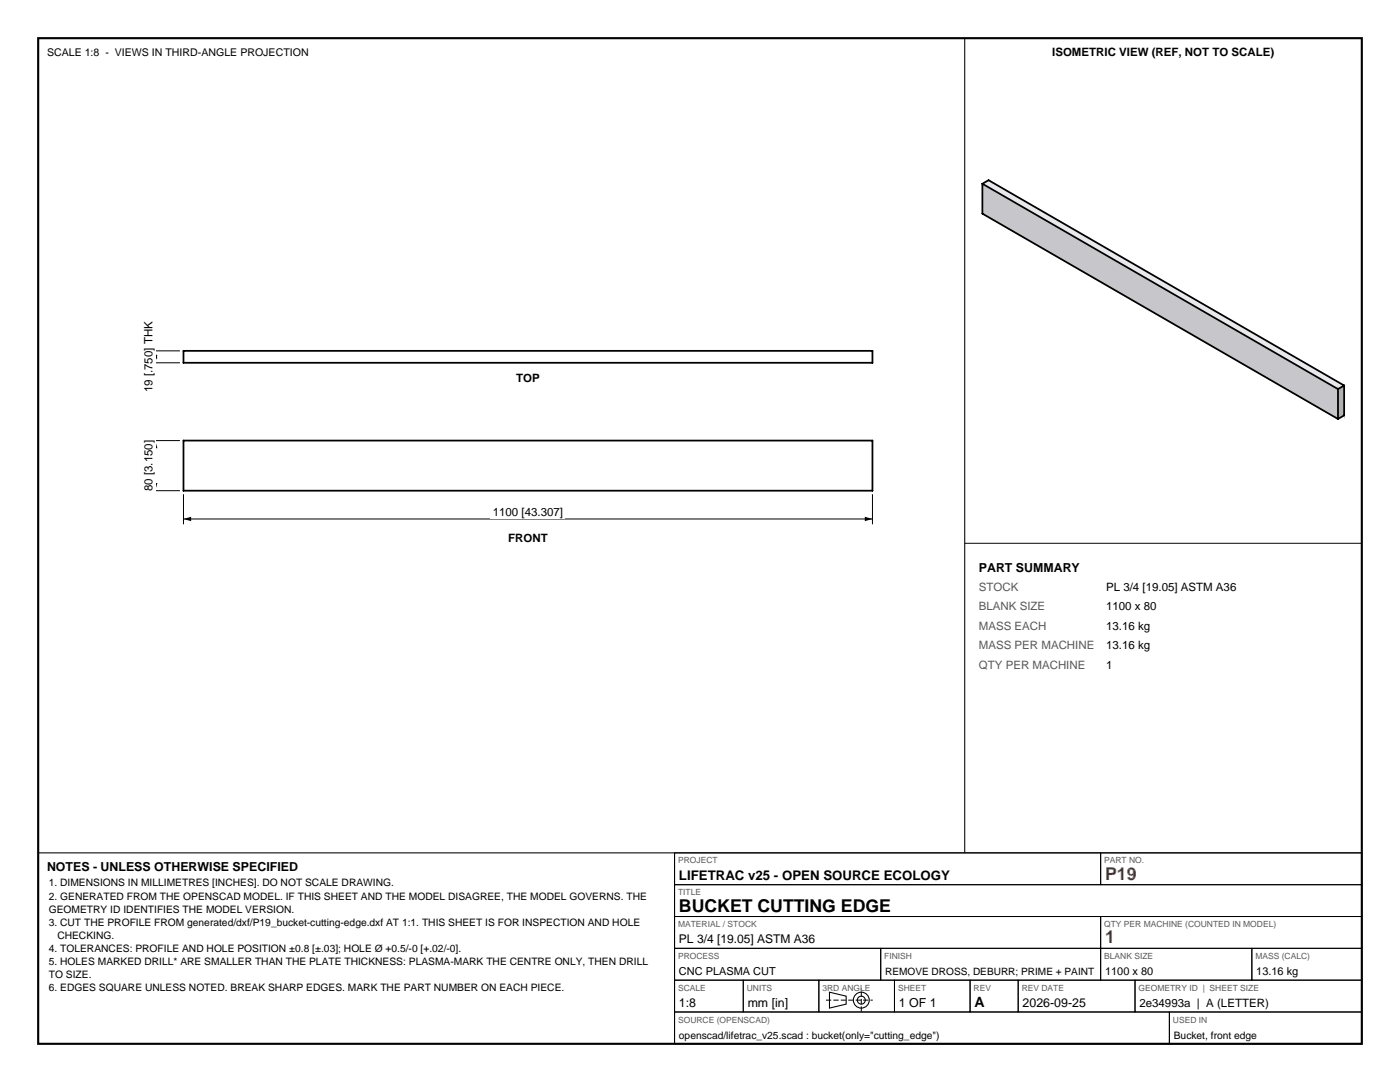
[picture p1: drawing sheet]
<svg xmlns="http://www.w3.org/2000/svg" width="279mm" height="216mm" viewBox="0 0 279 216" stroke-linecap="round" stroke-linejoin="round" font-family="sans-serif">
<defs><g id="words">
<g font-size="3.5" fill="#bf1a1a">
<text x="220.5" y="175.5">P19</text>
<text x="220.5" y="188.2">1</text>
</g>
<text font-size="3.5" x="135.5" y="181.9">BUCKET CUTTING EDGE</text>
<text font-size="2.8" x="194.5" y="200.9">A</text>
<text font-size="2.6" x="135.5" y="175.5">LIFETRAC v25 - OPEN SOURCE ECOLOGY</text>
<g font-size="2.5">
<text x="195.4" y="114.1">PART SUMMARY</text>
<text x="9.4" y="173.7">NOTES - UNLESS OTHERWISE SPECIFIED</text>
<text x="135.5" y="200.9">1:8</text>
<text x="149.2" y="200.9">mm [in]</text>
<text x="179.4" y="200.9">1 OF 1</text>
<text x="204.1" y="200.9">2026-09-25</text>
</g>
<text font-size="2.4" x="135.5" y="188.2">PL 3/4 [19.05] ASTM A36</text>
<g font-size="2.3">
<text x="210" y="11.1">ISOMETRIC VIEW (REF, NOT TO SCALE)</text>
<text x="103" y="76.3">TOP</text>
<text x="30.4" y="78.3" transform="rotate(-90 30.4 78.3)">19 [.750] THK</text>
<text x="30.4" y="98" transform="rotate(-90 30.4 98)">80 [3.150]</text>
<text x="98.4" y="103">1100 [43.307]</text>
<text x="101.4" y="108.1">FRONT</text>
<text x="220.8" y="117.9">PL 3/4 [19.05] ASTM A36</text>
<text x="220.8" y="121.8">1100 x 80</text>
<text x="220.8" y="125.7">13.16 kg</text>
<text x="220.8" y="129.6">13.16 kg</text>
<text x="220.8" y="133.5">1</text>
<text x="227.4" y="200.9">2e34993a | A (LETTER)</text>
</g>
<g font-size="2.3" fill="#595959">
<text x="195.4" y="117.9">STOCK</text>
<text x="195.4" y="121.8">BLANK SIZE</text>
<text x="195.4" y="125.7">MASS EACH</text>
<text x="195.4" y="129.6">MASS PER MACHINE</text>
<text x="195.4" y="133.5">QTY PER MACHINE</text>
</g>
<g font-size="2.2">
<text x="135.5" y="194.6">CNC PLASMA CUT</text>
<text x="220.5" y="194.6">1100 x 80</text>
<text x="250.7" y="194.6">13.16 kg</text>
</g>
<text font-size="2.1" x="9.4" y="11.1">SCALE 1:8 - VIEWS IN THIRD-ANGLE PROJECTION</text>
<g font-size="2">
<text x="9.7" y="176.9">1. DIMENSIONS IN MILLIMETRES [INCHES]. DO NOT SCALE DRAWING.</text>
<text x="9.7" y="179.5">2. GENERATED FROM THE OPENSCAD MODEL. IF THIS SHEET AND THE MODEL DISAGREE, THE MODEL GOVERNS. THE</text>
<text x="9.7" y="182.1">GEOMETRY ID IDENTIFIES THE MODEL VERSION.</text>
<text x="9.7" y="184.7">3. CUT THE PROFILE FROM generated/dxf/P19_bucket-cutting-edge.dxf AT 1:1. THIS SHEET IS FOR INSPECTION AND HOLE</text>
<text x="9.7" y="189.9">4. TOLERANCES: PROFILE AND HOLE POSITION ±0.8 [±.03]; HOLE Ø +0.5/-0 [+.02/-0].</text>
<text x="11.4" y="187.3">CHECKING.</text>
<text x="9.7" y="192.5">5. HOLES MARKED DRILL* ARE SMALLER THAN THE PLATE THICKNESS: PLASMA-MARK THE CENTRE ONLY, THEN DRILL</text>
<text x="9.7" y="195.2">TO SIZE.</text>
<text x="9.7" y="197.8">6. EDGES SQUARE UNLESS NOTED. BREAK SHARP EDGES. MARK THE PART NUMBER ON EACH PIECE.</text>
<text x="176.6" y="194.6">REMOVE DROSS, DEBURR; PRIME + PAINT</text>
<text x="135.5" y="207.3">openscad/lifetrac_v25.scad : bucket(only=&quot;cutting_edge&quot;)</text>
<text x="234.3" y="207.3">Bucket, front edge</text>
</g>
<g font-size="1.7" fill="#595959">
<text x="135.3" y="172.3">PROJECT</text>
<text x="220.4" y="172.3">PART NO.</text>
<text x="135.3" y="178.6">TITLE</text>
<text x="135.3" y="185">MATERIAL / STOCK</text>
<text x="220.4" y="185">QTY PER MACHINE (COUNTED IN MODEL)</text>
<text x="135.3" y="191.3">PROCESS</text>
<text x="176.5" y="191.3">FINISH</text>
<text x="220.4" y="191.3">BLANK SIZE</text>
<text x="250.5" y="191.3">MASS (CALC)</text>
<text x="135.3" y="197.7">SCALE</text>
<text x="149" y="197.7">UNITS</text>
<text x="164.1" y="197.7">3RD ANGLE</text>
<text x="179.2" y="197.7">SHEET</text>
<text x="194.3" y="197.7">REV</text>
<text x="203.9" y="197.7">REV DATE</text>
<text x="227.2" y="197.7">GEOMETRY ID | SHEET SIZE</text>
<text x="135.3" y="204">SOURCE (OPENSCAD)</text>
<text x="234.1" y="204">USED IN</text>
</g>
</g></defs>
<path d="M7.6 7.6h264.2v200.7h-264.2z" fill="none" stroke="#000" stroke-width=".42"/>
<g fill="none" stroke="#000" stroke-width=".21">
<path d="M192.5 7.6v162.6M7.6 170.2h264.2M134.6 170.2v38.1M165.5 198l3.4 .8v1.6l-3.4 .8z"/>
<circle cx="171.9" cy="199.6" r="1.59"/>
<circle cx="171.9" cy="199.6" r=".79"/>
</g>
<g fill="none" stroke="#000" stroke-width=".2">
<path d="M36.6 98.6v6M174.1 98.6v6M36.6 103.6h137.5M134.6 170.2h85.1v6.3h-85.1zM134.6 176.5h137.2v6.4h-137.2zM219.7 170.2h52.1v6.3h-52.1zM134.6 182.9h85.1v6.3h-85.1zM134.6 189.2h41.2v6.4h-41.2zM134.6 195.6h13.7v6.3h-13.7zM148.3 195.6h15.1v6.3h-15.1zM163.4 195.6h15.1v6.3h-15.1zM175.8 189.2h43.9v6.4h-43.9z"/>
<path d="M178.5 195.6h15.1v6.3h-15.1zM193.6 195.6h9.6v6.3h-9.6zM203.2 195.6h23.3v6.3h-23.3zM219.7 182.9h52.1v6.3h-52.1zM219.7 189.2h30.1v6.4h-30.1zM226.5 195.6h45.3v6.3h-45.3zM249.8 189.2h22v6.4h-22zM134.6 201.9h98.8v6.4h-98.8zM233.4 201.9h38.4v6.4h-38.4z"/>
</g>
<path d="M164.8 199.6h9.4M171.9 201.9v-4.6" fill="none" stroke="#000" stroke-width=".2" stroke-dasharray="1.1 .4" stroke-linecap="butt"/>
<path d="M36.6 70h137.5v2.4h-137.5zM36.6 87.9h137.5v10h-137.5z" fill="none" stroke="#000" stroke-width=".35"/>
<path d="M36.6 103.6l1.5-.5v.9zM172.6 103.1l1.5 .5-1.5 .4z" fill="#000"/>
<path d="M97.9 100.7h14.9v2.9h-14.9z" fill-rule="evenodd" fill="#fff"/>
<path d="M29.9 97.9h6M29.9 87.9h6M31 87.9v10" fill="none" stroke="#000" stroke-width=".2"/>
<path d="M30.5 96.4h.9l-.4 1.5zM31 87.9l.4 1.5h-.9z" fill="#000"/>
<path d="M28.2 87.4h2.8v11h-2.8z" fill-rule="evenodd" fill="#fff"/>
<path d="M29.9 72.4h6M29.9 70h6M31 70v2.4" fill="none" stroke="#000" stroke-width=".2"/>
<path d="M30.5 70.9h.9l-.4 1.5zM31 70l.4 1.5h-.9z" fill="#000"/>
<path d="M28.2 63.7h2.8v15h-2.8z" fill-rule="evenodd" fill="#fff"/>
<g fill="#c7c7cb" stroke="#c7c7cb" stroke-width=".2">
<path d="M196.1 36.7l70.9 40.9-70.9-35z"/>
<path d="M196.1 42.6l70.9 35v6z"/>
</g>
<g fill="#e8e8ed" stroke="#e8e8ed" stroke-width=".2">
<path d="M196.1 36.7l1.2-.7 69.7 41.6z"/>
<path d="M197.3 36l71 40.9-1.3 .7z"/>
</g>
<g fill="#afafb2" stroke="#afafb2" stroke-width=".2">
<path d="M267 77.6l1.3 5.3-1.3 .7z"/>
<path d="M267 77.6l1.3-.7v6z"/>
</g>
<path d="M196.1 36.7v5.9l70.9 41M196.1 36.7l1.2-.7 71 40.9M196.1 36.7l70.9 40.9M267 77.6v6M268.3 76.9v6l-1.3 .7M268.3 76.9l-1.3 .7" fill="none" stroke="#000" stroke-width=".35"/>
<path d="M192.5 108.4h79.3" fill="none" stroke="#000" stroke-width=".2"/>
<use href="#words"/>
</svg>
